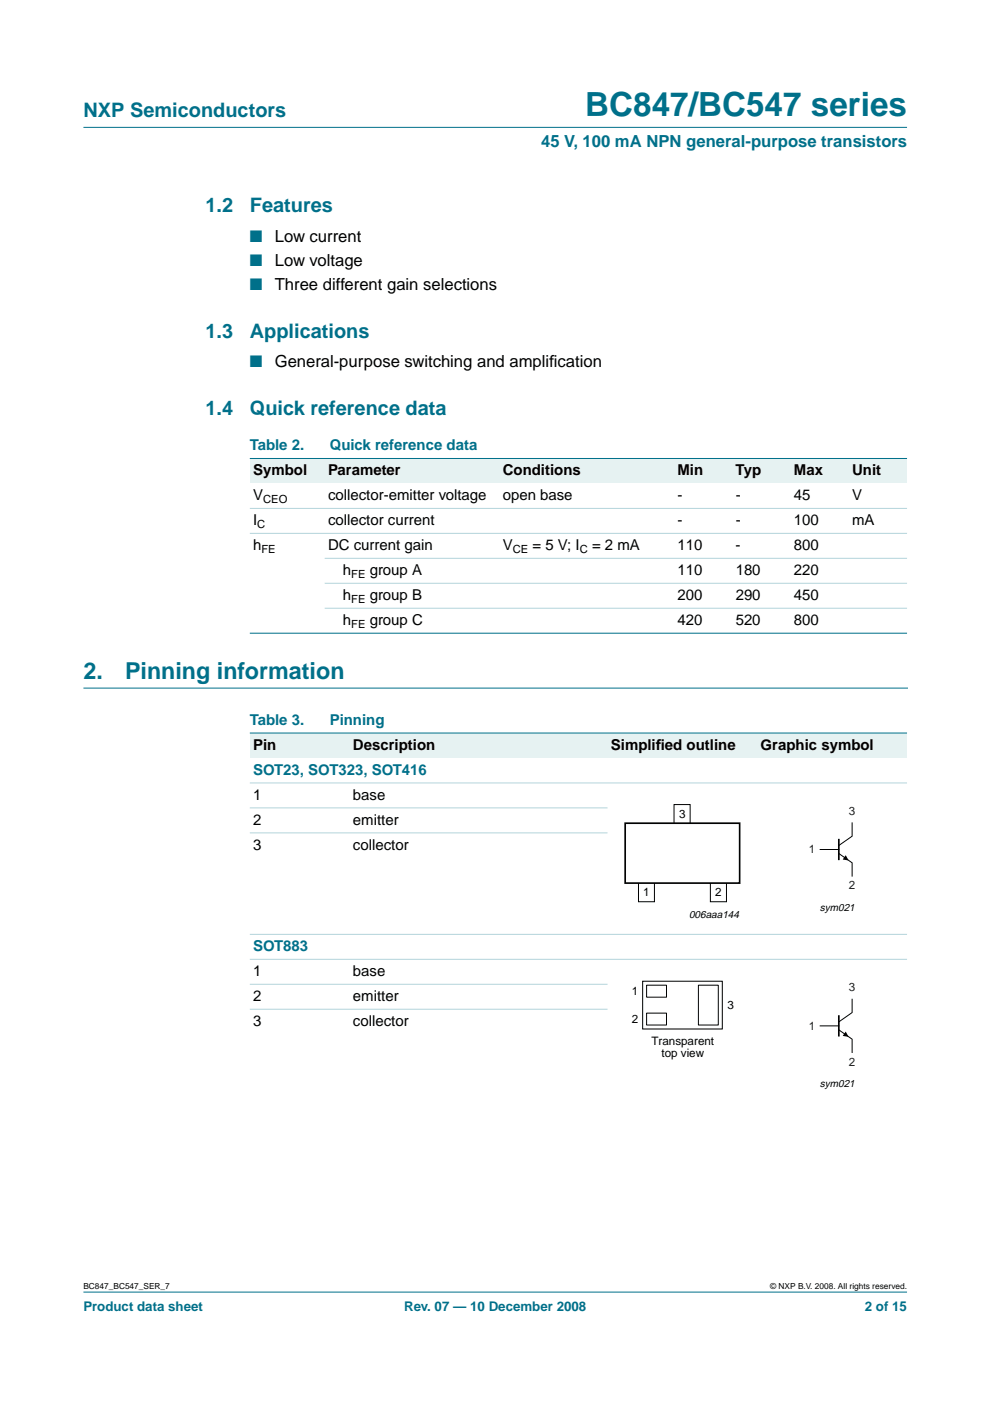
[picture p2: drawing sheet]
<svg xmlns="http://www.w3.org/2000/svg" width="210mm" height="297mm" viewBox="0 0 210 297" stroke-linecap="round" stroke-linejoin="round" font-family="sans-serif">
<defs><g id="words">
<text font-size="7.1" fill="#00708a" x="124.1" y="24.7">BC847/BC547 series</text>
<g font-size="4.9" fill="#00708a">
<text x="17.7" y="143.9">2.</text>
<text x="26.5" y="143.9">Pinning information</text>
</g>
<g font-size="4.2" fill="#00708a">
<text x="17.7" y="24.9">NXP Semiconductors</text>
<text x="43.6" y="45">1.2</text>
<text x="53" y="45">Features</text>
<text x="43.6" y="71.6">1.3</text>
<text x="53" y="71.6">Applications</text>
<text x="43.6" y="88">1.4</text>
<text x="53" y="88">Quick reference data</text>
</g>
<g font-size="3.5" fill="#00708a">
<text x="114.7" y="31.1">45 V, 100 mA NPN general-purpose transistors</text>
<text x="53" y="51.2">■</text>
<text x="53" y="56.3">■</text>
<text x="53" y="61.5">■</text>
<text x="53" y="77.9">■</text>
</g>
<g font-size="3.5">
<text x="58.3" y="51.2">Low current</text>
<text x="58.3" y="56.3">Low voltage</text>
<text x="58.3" y="61.5">Three different gain selections</text>
<text x="58.3" y="77.9">General-purpose switching and amplif</text>
<text x="116.5" y="77.9">ication</text>
</g>
<g font-size="3.2" fill="#00708a">
<text x="53" y="95.4">Table 2.</text>
<text x="69.9" y="95.4">Quick reference data</text>
<text x="53" y="153.7">Table 3.</text>
<text x="69.9" y="153.7">Pinning</text>
<text x="53.7" y="164.2">SOT23, SOT323, SOT416</text>
<text x="53.7" y="201.6">SOT883</text>
</g>
<g font-size="3.2">
<text x="53.7" y="100.7">Symbol</text>
<text x="69.5" y="100.7">Parameter</text>
<text x="106.6" y="100.7">Conditions</text>
<text x="143.6" y="100.7">Min</text>
<text x="156" y="100.7">Typ</text>
<text x="168.3" y="100.7">Max</text>
<text x="180.7" y="100.7">Unit</text>
<text x="53.7" y="106">V</text>
<text x="69.5" y="106">collector-emitter voltage</text>
<text x="106.6" y="106">open base</text>
<text x="143.6" y="106">-</text>
<text x="156" y="106">-</text>
<text x="168.3" y="106">45</text>
<text x="180.7" y="106">V</text>
<text x="53.7" y="111.3">I</text>
<text x="69.5" y="111.3">collector current</text>
<text x="143.6" y="111.3">-</text>
<text x="156" y="111.3">-</text>
<text x="168.3" y="111.3">100</text>
<text x="180.7" y="111.3">mA</text>
<text x="53.7" y="116.6">h</text>
<text x="69.5" y="116.6">DC current gain</text>
<text x="106.6" y="116.6">V</text>
<text x="112.9" y="116.6">= 5 V; I</text>
<text x="125.5" y="116.6">= 2 mA</text>
<text x="143.6" y="116.6">110</text>
<text x="156" y="116.6">-</text>
<text x="168.3" y="116.6">800</text>
<text x="72.7" y="121.9">h</text>
<text x="78.4" y="121.9">group A</text>
<text x="143.6" y="121.9">110</text>
<text x="156" y="121.9">180</text>
<text x="168.3" y="121.9">220</text>
<text x="72.7" y="127.2">h</text>
<text x="78.4" y="127.2">group B</text>
<text x="143.6" y="127.2">200</text>
<text x="156" y="127.2">290</text>
<text x="168.3" y="127.2">450</text>
<text x="72.7" y="132.5">h</text>
<text x="78.4" y="132.5">group C</text>
<text x="143.6" y="132.5">420</text>
<text x="156" y="132.5">520</text>
<text x="168.3" y="132.5">800</text>
<text x="53.7" y="158.9">Pin</text>
<text x="74.8" y="158.9">Description</text>
<text x="129.5" y="158.9">Simplif</text>
<text x="139" y="158.9">ied outline</text>
<text x="161.3" y="158.9">Graphic symbol</text>
<text x="53.7" y="169.5">1</text>
<text x="74.8" y="169.5">base</text>
<text x="53.7" y="174.8">2</text>
<text x="74.8" y="174.8">emitter</text>
<text x="53.7" y="180.1">3</text>
<text x="74.8" y="180.1">collector</text>
<text x="53.7" y="206.9">1</text>
<text x="74.8" y="206.9">base</text>
<text x="53.7" y="212.2">2</text>
<text x="74.8" y="212.2">emitter</text>
<text x="53.7" y="217.5">3</text>
<text x="74.8" y="217.5">collector</text>
</g>
<g font-size="2.8" fill="#00708a">
<text x="17.7" y="278">Product data sheet</text>
<text x="85.7" y="278">Rev. 07 — 10 December 2008</text>
<text x="183.4" y="278">2 of 15</text>
</g>
<g font-size="2.5">
<text x="144" y="173.4">3</text>
<text x="136.4" y="190.1">1</text>
<text x="151.6" y="190.1">2</text>
<text x="134" y="211">1</text>
<text x="154.2" y="214">3</text>
<text x="134" y="217">2</text>
<text x="138.1" y="221.5">Transparent</text>
<text x="140.2" y="224.2">top view</text>
</g>
<g font-size="2.5" fill="#231f20">
<text x="180" y="172.8">3</text>
<text x="171.5" y="181">1</text>
<text x="180" y="188.6">2</text>
<text x="180" y="210.2">3</text>
<text x="171.5" y="218.4">1</text>
<text x="180" y="226">2</text>
</g>
<g font-size="2.4">
<text x="55.8" y="106.6">CEO</text>
<text x="54.6" y="111.9">C</text>
<text x="55.4" y="117.2">FE</text>
<text x="108.7" y="117.2">CE</text>
<text x="122.9" y="117.2">C</text>
<text x="74.5" y="122.5">FE</text>
<text x="74.5" y="127.8">FE</text>
<text x="74.5" y="133.1">FE</text>
</g>
<g font-size="2.2">
<text x="146.1" y="194.6">006aaa144</text>
<text x="173.8" y="193.1">sym021</text>
<text x="173.8" y="230.5">sym021</text>
</g>
<g font-size="1.8">
<text x="17.7" y="273.4">BC847_BC547_SER_7</text>
<text x="163.3" y="273.4">© NXP B.V. 2008. All rights reserved.</text>
</g>
</g></defs>
<g fill="#00708a" stroke="#00708a" stroke-width=".21">
<path d="M17.7 273.9h174.6z"/>
<path d="M17.7 27h174.6z"/>
</g>
<path d="M17.7 145.9h174.7" fill="none" stroke="#00708a" stroke-width=".21"/>
<g fill="#e6f2f2">
<path d="M53 97.2h15.8v5.3h-15.8z" fill-rule="evenodd"/>
<path d="M68.8 97.2h37.1v5.3h-37.1z" fill-rule="evenodd"/>
<path d="M105.9 97.2h31.7v5.3h-31.7z" fill-rule="evenodd"/>
<path d="M137.6 97.2h5.3v5.3h-5.3z" fill-rule="evenodd"/>
<path d="M142.9 97.2h12.4v5.3h-12.4z" fill-rule="evenodd"/>
<path d="M155.3 97.2h12.3v5.3h-12.3z" fill-rule="evenodd"/>
<path d="M167.6 97.2h12.4v5.3h-12.4z" fill-rule="evenodd"/>
<path d="M180 97.2h12.3v5.3h-12.3z" fill-rule="evenodd"/>
</g>
<g fill="#00708a" stroke="#00708a" stroke-width=".21">
<path d="M53 97.2h139.3z"/>
<path d="M53 134.2h139.3z"/>
</g>
<g fill="#b3d4db" stroke="#b3d4db" stroke-width=".21">
<path d="M53 107.8h139.3z"/>
<path d="M53 113.1h139.3z"/>
<path d="M68.8 118.4h123.5z"/>
<path d="M68.8 123.7h123.5z"/>
<path d="M68.8 129h123.5z"/>
</g>
<g fill="#e6f2f2">
<path d="M53 155.4h21.1v5.3h-21.1z" fill-rule="evenodd"/>
<path d="M74.1 155.4h44.1v5.3h-44.1z" fill-rule="evenodd"/>
<path d="M118.2 155.4h10.6v5.3h-10.6z" fill-rule="evenodd"/>
<path d="M128.8 155.4h31.8v5.3h-31.8z" fill-rule="evenodd"/>
<path d="M160.6 155.4h31.7v5.3h-31.7z" fill-rule="evenodd"/>
</g>
<path d="M53 155.4h139.3z" fill="#00708a" stroke="#00708a" stroke-width=".21"/>
<g fill="#b3d4db" stroke="#b3d4db" stroke-width=".21">
<path d="M53 166h139.3z"/>
<path d="M53 171.3h75.8z"/>
<path d="M53 176.6h75.8z"/>
<path d="M53 198.1h139.3z"/>
<path d="M53 203.4h139.3z"/>
<path d="M53 208.7h75.8z"/>
<path d="M53 214h75.8z"/>
</g>
<path d="M132.6 174.5h24.2v12.7h-24.2zM177.8 177.9v4.5M177.8 215.2v4.6" fill="none" stroke="#000" stroke-width=".35"/>
<g fill="none" stroke="#000" stroke-width=".21">
<path d="M142.9 174.5v-3.9h3.4v3.9M180.7 174.5v2.8l-2.9 2M135.4 187.2v4h3.4v-4M154 187.2v4h-3.4v-4M173.9 180.1h3.9M177.8 181l2.9 1.9v2.9M136.3 208h16.8v10.2h-16.8zM137.1 208.9h4.2v2.5h-4.2zM137.1 214.8h4.2v2.5h-4.2zM148.1 208.9h4.2v8.4h-4.2zM173.9 217.5h3.9M177.8 218.4l2.9 1.9v2.8"/>
<path d="M180.7 211.9v2.8l-2.9 2"/>
</g>
<path d="M179.3 181.3l.6 1.1-1.2-.2zM179.3 218.7l.6 1.1-1.2-.2z" fill="#000"/>
<use href="#words"/>
</svg>
